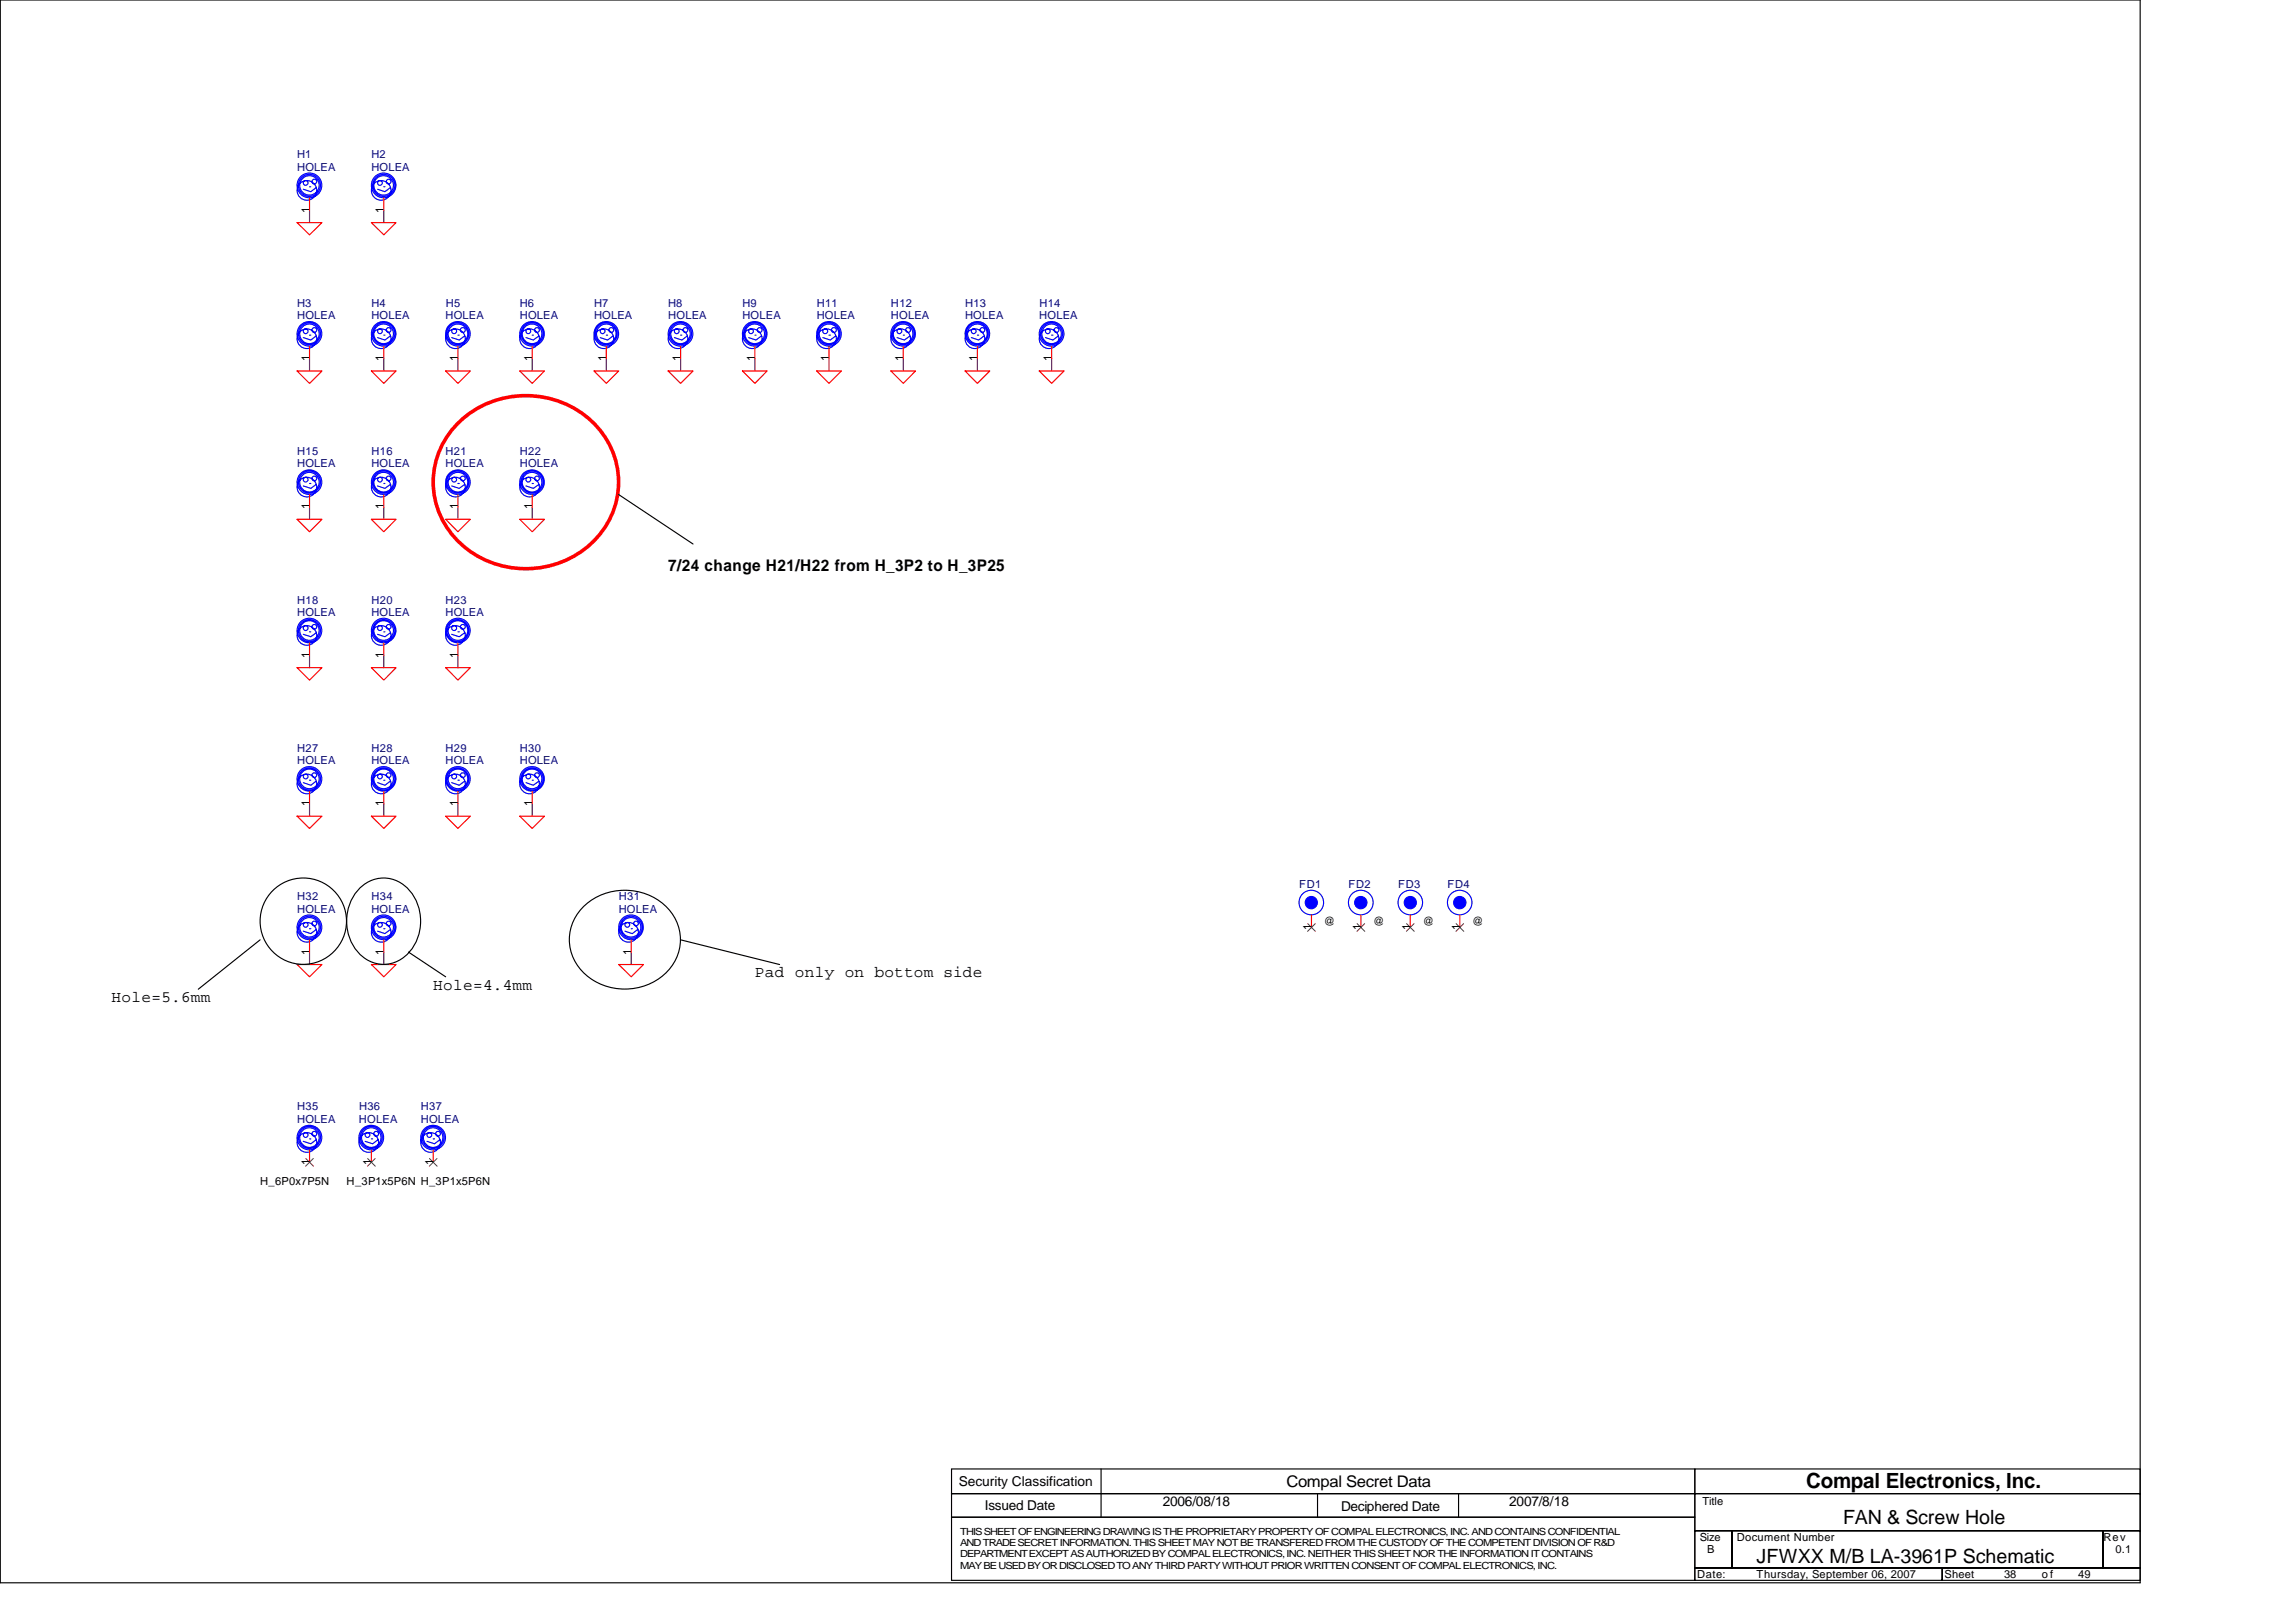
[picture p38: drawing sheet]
<svg xmlns="http://www.w3.org/2000/svg" width="297mm" height="210mm" viewBox="0 0 297 210" stroke-linecap="round" stroke-linejoin="round" font-family="sans-serif">
<defs><g id="words">
<text font-size="2.7" x="233.7" y="192.6">Compal Electronics, Inc.</text>
<g font-size="2.5">
<text x="238.5" y="197.2">FAN &amp; Screw Hole</text>
<text x="227.3" y="202.3">JFWXX M/B LA-3961P Schematic</text>
</g>
<g font-size="2.1">
<text x="86.4" y="73.9">7/24 change H21/H22 from H_3P2 to H_3P25</text>
<text x="14.4" y="129.7">Hole=5.6mm</text>
<text x="56" y="128.1">Hole=4.4mm</text>
<text x="97.7" y="126.5">Pad only on bottom side</text>
<text x="166.5" y="192.4">Compal Secret Data</text>
</g>
<g font-size="1.8">
<text x="124.1" y="192.3">Security Classification</text>
<text x="127.4" y="195.3">Issued Date</text>
<text x="150.4" y="194.9">2006/08/18</text>
<text x="173.5" y="195.5">Deciphered Date</text>
<text x="195.3" y="194.9">2007/8/18</text>
</g>
<g font-size="1.4" fill="#000080">
<text x="38.4" y="20.5">H1</text>
<text x="38.4" y="22.1">HOLEA</text>
<text x="48" y="20.5">H2</text>
<text x="48" y="22.1">HOLEA</text>
<text x="38.4" y="39.7">H3</text>
<text x="38.4" y="41.3">HOLEA</text>
<text x="48" y="39.7">H4</text>
<text x="48" y="41.3">HOLEA</text>
<text x="57.7" y="41.3">HOLEA</text>
<text x="57.7" y="39.7">H5</text>
<text x="67.2" y="39.7">H6</text>
<text x="67.2" y="41.3">HOLEA</text>
<text x="76.9" y="39.7">H7</text>
<text x="76.9" y="41.3">HOLEA</text>
<text x="86.4" y="39.7">H8</text>
<text x="86.4" y="41.3">HOLEA</text>
<text x="96.1" y="39.7">H9</text>
<text x="96.1" y="41.3">HOLEA</text>
<text x="105.7" y="39.7">H11</text>
<text x="105.7" y="41.3">HOLEA</text>
<text x="115.2" y="41.3">HOLEA</text>
<text x="115.3" y="39.7">H12</text>
<text x="124.9" y="39.7">H13</text>
<text x="124.9" y="41.3">HOLEA</text>
<text x="134.4" y="41.3">HOLEA</text>
<text x="134.5" y="39.7">H14</text>
<text x="38.5" y="58.9">H15</text>
<text x="48.1" y="58.9">H16</text>
<text x="57.7" y="58.9">H21</text>
<text x="67.3" y="58.9">H22</text>
<text x="38.4" y="60.5">HOLEA</text>
<text x="48" y="60.5">HOLEA</text>
<text x="57.7" y="60.5">HOLEA</text>
<text x="67.2" y="60.5">HOLEA</text>
<text x="38.4" y="79.7">HOLEA</text>
<text x="38.5" y="78.1">H18</text>
<text x="48" y="79.7">HOLEA</text>
<text x="48.1" y="78.1">H20</text>
<text x="57.7" y="78.1">H23</text>
<text x="57.7" y="79.7">HOLEA</text>
<text x="38.4" y="98.9">HOLEA</text>
<text x="38.5" y="97.3">H27</text>
<text x="48" y="98.9">HOLEA</text>
<text x="48.1" y="97.3">H28</text>
<text x="57.7" y="97.3">H29</text>
<text x="57.7" y="98.9">HOLEA</text>
<text x="67.2" y="98.9">HOLEA</text>
<text x="67.3" y="97.3">H30</text>
<text x="38.4" y="118.1">HOLEA</text>
<text x="38.5" y="116.5">H32</text>
<text x="48" y="118.1">HOLEA</text>
<text x="48.1" y="116.5">H34</text>
<text x="80" y="118.1">HOLEA</text>
<text x="80.1" y="116.5">H31</text>
<text x="168.1" y="114.9">FD1</text>
<text x="174.5" y="114.9">FD2</text>
<text x="180.9" y="114.9">FD3</text>
<text x="187.3" y="114.9">FD4</text>
<text x="38.5" y="143.7">H35</text>
<text x="46.5" y="143.7">H36</text>
<text x="54.5" y="143.7">H37</text>
<text x="38.4" y="145.3">HOLEA</text>
<text x="46.4" y="145.3">HOLEA</text>
<text x="54.4" y="145.3">HOLEA</text>
</g>
<g font-size="1.4">
<text x="40" y="27.5" transform="rotate(-90 40 27.5)">1</text>
<text x="49.6" y="27.5" transform="rotate(-90 49.6 27.5)">1</text>
<text x="40" y="46.7" transform="rotate(-90 40 46.7)">1</text>
<text x="49.6" y="46.7" transform="rotate(-90 49.6 46.7)">1</text>
<text x="59.2" y="46.7" transform="rotate(-90 59.2 46.7)">1</text>
<text x="68.8" y="46.7" transform="rotate(-90 68.8 46.7)">1</text>
<text x="78.4" y="46.7" transform="rotate(-90 78.4 46.7)">1</text>
<text x="88" y="46.7" transform="rotate(-90 88 46.7)">1</text>
<text x="97.6" y="46.7" transform="rotate(-90 97.6 46.7)">1</text>
<text x="107.2" y="46.7" transform="rotate(-90 107.2 46.7)">1</text>
<text x="116.8" y="46.7" transform="rotate(-90 116.8 46.7)">1</text>
<text x="126.4" y="46.7" transform="rotate(-90 126.4 46.7)">1</text>
<text x="136" y="46.7" transform="rotate(-90 136 46.7)">1</text>
<text x="40" y="65.9" transform="rotate(-90 40 65.9)">1</text>
<text x="49.6" y="65.9" transform="rotate(-90 49.6 65.9)">1</text>
<text x="59.2" y="65.9" transform="rotate(-90 59.2 65.9)">1</text>
<text x="68.8" y="65.9" transform="rotate(-90 68.8 65.9)">1</text>
<text x="40" y="85.1" transform="rotate(-90 40 85.1)">1</text>
<text x="49.6" y="85.1" transform="rotate(-90 49.6 85.1)">1</text>
<text x="59.2" y="85.1" transform="rotate(-90 59.2 85.1)">1</text>
<text x="40" y="104.3" transform="rotate(-90 40 104.3)">1</text>
<text x="49.6" y="104.3" transform="rotate(-90 49.6 104.3)">1</text>
<text x="59.2" y="104.3" transform="rotate(-90 59.2 104.3)">1</text>
<text x="68.8" y="104.3" transform="rotate(-90 68.8 104.3)">1</text>
<text x="171.3" y="119.7">@</text>
<text x="177.7" y="119.7">@</text>
<text x="184.1" y="119.7">@</text>
<text x="190.5" y="119.7">@</text>
<text x="40" y="123.5" transform="rotate(-90 40 123.5)">1</text>
<text x="49.6" y="123.5" transform="rotate(-90 49.6 123.5)">1</text>
<text x="81.6" y="123.5" transform="rotate(-90 81.6 123.5)">1</text>
<text x="169.6" y="120.3" transform="rotate(-90 169.6 120.3)">1</text>
<text x="176" y="120.3" transform="rotate(-90 176 120.3)">1</text>
<text x="182.4" y="120.3" transform="rotate(-90 182.4 120.3)">1</text>
<text x="188.8" y="120.3" transform="rotate(-90 188.8 120.3)">1</text>
<text x="33.7" y="153.3">H_6P0x7P5N</text>
<text x="40" y="150.7" transform="rotate(-90 40 150.7)">1</text>
<text x="44.8" y="153.3">H_3P1x5P6N H_3P1x5P6N</text>
<text x="48" y="150.7" transform="rotate(-90 48 150.7)">1</text>
<text x="56" y="150.7" transform="rotate(-90 56 150.7)">1</text>
<text x="220.2" y="194.8">Title</text>
<text x="219.9" y="199.4">Size</text>
<text x="220.9" y="201">B</text>
<text x="224.7" y="199.4">Document Number</text>
<text x="272.1" y="199.4">Rev</text>
<text x="273.7" y="201">0.1</text>
<text x="219.6" y="204.2">Date:</text>
<text x="227.3" y="204.2">Thursday, September 06, 2007</text>
<text x="251.6" y="204.2">Sheet</text>
<text x="259.3" y="204.2">38</text>
<text x="264.2" y="204.2">of</text>
<text x="268.9" y="204.2">49</text>
</g>
<g font-size="1.3">
<text x="124.2" y="198.6">THIS SHEET OF ENGINEERING DRAWING IS THE PROPRIETARY PROPERTY OF COMPAL ELECTRONICS, INC. AND CONTAINS CONFIDENTIAL</text>
<text x="124.2" y="200.1">AND TRADE SECRET INFORMATION. THIS SHEET MAY NOT BE TRANSFERED FROM THE CUSTODY OF THE COMPETENT DIVISION OF R&amp;D</text>
<text x="124.2" y="201.5">DEPARTMENT EXCEPT AS AUTHORIZED BY COMPAL ELECTRONICS, INC. NEITHER THIS SHEET NOR THE INFORMATION IT CONTAINS</text>
<text x="124.2" y="203">MAY BE USED BY OR DISCLOSED TO ANY THIRD PARTY WITHOUT PRIOR WRITTEN CONSENT OF COMPAL ELECTRONICS, INC.</text>
</g>
</g></defs>
<g fill="none" stroke="#000" stroke-width=".15">
<path d="M0 0h276.9v204.8h-276.9zM80 64l9.7 6.4M46.8 114.7a4.4 4.4 0 0 1 6.7 1.2 6.1 6.1 0 0 1-1.7 8.3 4.5 4.5 0 0 1-6.4-2.4 6.2 6.2 0 0 1 1.4-7.1zM75.4 117.4a7.7 7.7 0 0 1 12 1.5 6 6 0 0 1-2.6 8.1 7.6 7.6 0 0 1-10.5-2.7 5.9 5.9 0 0 1 1.1-6.9zM33.7 121.6l-8 6.4M52.8 123.2l4.9 3.2M88.1 121.6l12.8 3.2M123.1 190.1h96.2v3.2h-96.2zM123.1 193.3h96.2v3h-96.2zM123.1 196.3h96.2v8.2h-96.2zM142.4 190.1v6.2M170.5 193.3v3"/>
<path d="M188.7 193.3v3M219.3 190.1h57.6v3.2h-57.6zM219.3 193.3h57.6v4.8h-57.6zM219.3 198.1h4.8v4.8h-4.8zM224.1 198.1h48v4.8h-48zM272.1 198.1h4.8v4.8h-4.8zM219.3 202.9h32v1.6h-32zM251.3 202.9h25.6v1.6h-25.6z"/>
<circle cx="39.2" cy="119.2" r="5.6"/>
</g>
<g fill="none" stroke="#800040" stroke-width=".15">
<path d="M40 27.2v1.6M49.7 27.2v1.6M40 46.4v1.6M49.7 46.4v1.6M59.2 46.4v1.6M68.9 46.4v1.6M78.4 46.4v1.6M88.1 46.4v1.6M97.7 46.4v1.6M107.2 46.4v1.6M116.9 46.4v1.6M126.4 46.4v1.6"/>
<path d="M136.1 46.4v1.6M40 65.6v1.6M49.7 65.6v1.6M59.2 65.6v1.6M68.9 65.6v1.6M40 84.8v1.6M49.7 84.8v1.6M59.2 84.8v1.6M40 104v1.6M49.7 104v1.6M59.2 104v1.6M68.9 104v1.6"/>
<path d="M40 123.2v1.6M49.7 123.2v1.6M81.7 123.2v1.6"/>
</g>
<g fill="none" stroke="#f00" stroke-width=".15">
<path d="M38.4 28.8h3.3l-1.7 1.6zM40 25.6v1.6M48 28.8h3.2l-1.5 1.6zM49.7 25.6v1.6M38.4 48h3.3l-1.7 1.6zM40 44.8v1.6M48 48h3.2l-1.5 1.6zM49.7 44.8v1.6M57.7 48h3.2l-1.7 1.6zM59.2 44.8v1.6M67.2 48h3.2l-1.5 1.6zM68.9 44.8v1.6"/>
<path d="M76.9 48h3.1l-1.6 1.6zM78.4 44.8v1.6M86.4 48h3.3l-1.6 1.6zM88.1 44.8v1.6M96.1 48h3.1l-1.5 1.6zM97.7 44.8v1.6M105.7 48h3.2l-1.7 1.6zM107.2 44.8v1.6M115.2 48h3.2l-1.5 1.6zM116.9 44.8v1.6M124.9 48h3.2l-1.7 1.6zM126.4 44.8v1.6"/>
<path d="M134.4 48h3.3l-1.6 1.6zM136.1 44.8v1.6M38.4 67.2h3.3l-1.7 1.6zM40 64v1.6M48 67.2h3.2l-1.5 1.6zM49.7 64v1.6M57.7 67.2h3.2l-1.7 1.6zM59.2 64v1.6M67.2 67.2h3.2l-1.5 1.6zM68.9 64v1.6M38.4 86.4h3.3l-1.7 1.6zM40 83.2v1.6"/>
<path d="M48 86.4h3.2l-1.5 1.6zM49.7 83.2v1.6M57.7 86.4h3.2l-1.7 1.6zM59.2 83.2v1.6M38.4 105.6h3.3l-1.7 1.6zM40 102.4v1.6M48 105.6h3.2l-1.5 1.6zM49.7 102.4v1.6M57.7 105.6h3.2l-1.7 1.6zM59.2 102.4v1.6M67.2 105.6h3.2l-1.5 1.6zM68.9 102.4v1.6"/>
<path d="M169.7 118.4v1.6M176.1 118.4v1.6M182.5 118.4v1.6M188.9 118.4v1.6M38.4 124.8h3.3l-1.7 1.6zM40 121.6v1.6M48 124.8h3.2l-1.5 1.6zM49.7 121.6v1.6M80 124.8h3.2l-1.5 1.6zM81.7 121.6v1.6M40 148.8v1.6M48 148.8v1.6"/>
<path d="M56 148.8v1.6"/>
</g>
<path d="M59.6 54.5a12.5 12.5 0 0 1 18.6 1.9 10.8 10.8 0 0 1-3.7 15.5 12.4 12.4 0 0 1-17.2-4.6 10.7 10.7 0 0 1 2.3-12.8z" fill="none" stroke="#f00" stroke-width=".47"/>
<g fill="none" stroke="#00f" stroke-width=".15">
<path d="M40 24.2h.2M40.8 24.3l-.6 .5-1-.3M49.7 24.2h.1M50.4 24.3l-.6 .5-1-.3M40 43.4h.2M40.8 43.5l-.6 .5-1-.3M49.7 43.4h.1M50.4 43.5l-.6 .5-1-.3M59.2 43.4h.2M60 43.5l-.6 .5-1-.3M68.9 43.4h.1M69.7 43.5l-.7 .5-1-.3"/>
<path d="M78.4 43.4h.2M79.2 43.5l-.6 .5-.9-.3M88.1 43.4h.1M88.9 43.5l-.7 .5-1-.3M97.7 43.4h.1M98.4 43.5l-.6 .5-.9-.3M107.2 43.4h.2M108.1 43.5l-.7 .5-1-.3M116.9 43.4h.1M117.7 43.5l-.7 .5-.9-.3M126.4 43.4h.2M127.3 43.5l-.7 .5-.9-.3"/>
<path d="M136.1 43.4h.1M136.9 43.5l-.7 .5-.9-.3M40 62.6h.2M40.8 62.7l-.6 .5-1-.3M49.7 62.6h.1M50.4 62.7l-.6 .5-1-.3M59.2 62.6h.2M60 62.7l-.6 .5-1-.3M68.9 62.6h.1M69.7 62.7l-.7 .5-1-.3M40 81.8h.2M40.8 81.9l-.6 .5-1-.3"/>
<path d="M49.7 81.8h.1M50.4 81.9l-.6 .5-1-.3M59.2 81.8h.2M60 81.9l-.6 .5-1-.3M40 101h.2M40.8 101.1l-.6 .5-1-.3M49.7 101h.1M50.4 101.1l-.6 .5-1-.3M59.2 101h.2M60 101.1l-.6 .5-1-.3M68.9 101h.1M69.7 101.1l-.7 .5-1-.3"/>
<path d="M40 120.2h.2M40.8 120.3l-.6 .5-1-.3M49.7 120.2h.1M50.4 120.3l-.6 .5-1-.3M81.7 120.2h.1M82.4 120.3l-.6 .5-.9-.3M40 147.4h.2M40.8 147.5l-.6 .5-1-.3M48 147.4h.2M48.8 147.5l-.6 .5-1-.3M56 147.4h.2M56.9 147.5l-.7 .5-1-.3"/>
<circle cx="39.5" cy="23.7" r=".31"/>
<circle cx="39.7" cy="24.6" r="1.27"/>
<circle cx="40" cy="24" r="1.6"/>
<circle cx="40" cy="24" r="1.26"/>
<circle cx="40" cy="24" r="1.43"/>
<circle cx="40.7" cy="23.5" r=".31"/>
<circle cx="49.2" cy="23.7" r=".31"/>
<circle cx="49.3" cy="24.6" r="1.27"/>
<circle cx="49.6" cy="24" r="1.6"/>
<circle cx="49.6" cy="24" r="1.27"/>
<circle cx="49.6" cy="24" r="1.43"/>
<circle cx="50.3" cy="23.5" r=".31"/>
<circle cx="39.5" cy="42.9" r=".31"/>
<circle cx="39.7" cy="43.8" r="1.27"/>
<circle cx="40" cy="43.2" r="1.27"/>
<circle cx="40" cy="43.2" r="1.43"/>
<circle cx="40" cy="43.2" r="1.6"/>
<circle cx="40.7" cy="42.7" r=".32"/>
<circle cx="49.2" cy="42.9" r=".31"/>
<circle cx="49.3" cy="43.8" r="1.27"/>
<circle cx="49.6" cy="43.2" r="1.27"/>
<circle cx="49.6" cy="43.2" r="1.59"/>
<circle cx="49.6" cy="43.2" r="1.43"/>
<circle cx="50.3" cy="42.7" r=".32"/>
<circle cx="58.8" cy="42.9" r=".31"/>
<circle cx="58.9" cy="43.8" r="1.27"/>
<circle cx="59.2" cy="43.2" r="1.43"/>
<circle cx="59.2" cy="43.2" r="1.27"/>
<circle cx="59.2" cy="43.2" r="1.59"/>
<circle cx="59.9" cy="42.7" r=".32"/>
<circle cx="68.4" cy="42.9" r=".31"/>
<circle cx="68.5" cy="43.8" r="1.27"/>
<circle cx="68.8" cy="43.2" r="1.27"/>
<circle cx="68.8" cy="43.2" r="1.59"/>
<circle cx="68.8" cy="43.2" r="1.43"/>
<circle cx="69.5" cy="42.7" r=".32"/>
<circle cx="78" cy="42.9" r=".31"/>
<circle cx="78.1" cy="43.8" r="1.27"/>
<circle cx="78.4" cy="43.2" r="1.43"/>
<circle cx="78.4" cy="43.2" r="1.27"/>
<circle cx="78.4" cy="43.2" r="1.59"/>
<circle cx="79.1" cy="42.7" r=".32"/>
<circle cx="87.6" cy="42.9" r=".31"/>
<circle cx="87.7" cy="43.8" r="1.27"/>
<circle cx="88" cy="43.2" r="1.27"/>
<circle cx="88" cy="43.2" r="1.43"/>
<circle cx="88" cy="43.2" r="1.6"/>
<circle cx="88.7" cy="42.7" r=".32"/>
<circle cx="97.2" cy="42.9" r=".31"/>
<circle cx="97.3" cy="43.8" r="1.27"/>
<circle cx="97.6" cy="43.2" r="1.27"/>
<circle cx="97.6" cy="43.2" r="1.59"/>
<circle cx="97.6" cy="43.2" r="1.43"/>
<circle cx="98.3" cy="42.7" r=".32"/>
<circle cx="106.8" cy="42.9" r=".31"/>
<circle cx="106.9" cy="43.8" r="1.27"/>
<circle cx="107.2" cy="43.2" r="1.43"/>
<circle cx="107.2" cy="43.2" r="1.27"/>
<circle cx="107.2" cy="43.2" r="1.59"/>
<circle cx="107.9" cy="42.7" r=".32"/>
<circle cx="116.4" cy="42.9" r=".31"/>
<circle cx="116.5" cy="43.8" r="1.27"/>
<circle cx="116.8" cy="43.2" r="1.27"/>
<circle cx="116.8" cy="43.2" r="1.59"/>
<circle cx="116.8" cy="43.2" r="1.43"/>
<circle cx="117.5" cy="42.7" r=".32"/>
<circle cx="126" cy="42.9" r=".31"/>
<circle cx="126.1" cy="43.8" r="1.27"/>
<circle cx="126.4" cy="43.2" r="1.43"/>
<circle cx="126.4" cy="43.2" r="1.27"/>
<circle cx="126.4" cy="43.2" r="1.59"/>
<circle cx="127.1" cy="42.7" r=".32"/>
<circle cx="135.6" cy="42.9" r=".31"/>
<circle cx="135.7" cy="43.8" r="1.27"/>
<circle cx="136" cy="43.2" r="1.27"/>
<circle cx="136" cy="43.2" r="1.43"/>
<circle cx="136" cy="43.2" r="1.6"/>
<circle cx="136.7" cy="42.7" r=".32"/>
<circle cx="39.5" cy="62.1" r=".31"/>
<circle cx="39.7" cy="63" r="1.27"/>
<circle cx="40" cy="62.4" r="1.27"/>
<circle cx="40" cy="62.4" r="1.43"/>
<circle cx="40" cy="62.4" r="1.6"/>
<circle cx="40.7" cy="61.9" r=".31"/>
<circle cx="49.2" cy="62.1" r=".31"/>
<circle cx="49.3" cy="63" r="1.27"/>
<circle cx="49.6" cy="62.4" r="1.27"/>
<circle cx="49.6" cy="62.4" r="1.59"/>
<circle cx="49.6" cy="62.4" r="1.43"/>
<circle cx="50.3" cy="61.9" r=".31"/>
<circle cx="58.8" cy="62.1" r=".31"/>
<circle cx="58.9" cy="63" r="1.27"/>
<circle cx="59.2" cy="62.4" r="1.43"/>
<circle cx="59.2" cy="62.4" r="1.27"/>
<circle cx="59.2" cy="62.4" r="1.59"/>
<circle cx="59.9" cy="61.9" r=".31"/>
<circle cx="68.4" cy="62.1" r=".31"/>
<circle cx="68.5" cy="63" r="1.27"/>
<circle cx="68.8" cy="62.4" r="1.27"/>
<circle cx="68.8" cy="62.4" r="1.59"/>
<circle cx="68.8" cy="62.4" r="1.43"/>
<circle cx="69.5" cy="61.9" r=".31"/>
<circle cx="39.5" cy="81.3" r=".32"/>
<circle cx="39.7" cy="82.2" r="1.27"/>
<circle cx="40" cy="81.6" r="1.27"/>
<circle cx="40" cy="81.6" r="1.43"/>
<circle cx="40" cy="81.6" r="1.6"/>
<circle cx="40.7" cy="81.1" r=".31"/>
<circle cx="49.1" cy="81.3" r=".32"/>
<circle cx="49.3" cy="82.2" r="1.27"/>
<circle cx="49.6" cy="81.6" r="1.27"/>
<circle cx="49.6" cy="81.6" r="1.59"/>
<circle cx="49.6" cy="81.6" r="1.43"/>
<circle cx="50.3" cy="81.1" r=".31"/>
<circle cx="58.8" cy="81.3" r=".32"/>
<circle cx="58.9" cy="82.2" r="1.27"/>
<circle cx="59.2" cy="81.6" r="1.43"/>
<circle cx="59.2" cy="81.6" r="1.27"/>
<circle cx="59.2" cy="81.6" r="1.59"/>
<circle cx="59.9" cy="81.1" r=".31"/>
<circle cx="39.5" cy="119.7" r=".31"/>
<circle cx="39.5" cy="100.5" r=".31"/>
<circle cx="39.7" cy="101.4" r="1.27"/>
<circle cx="40" cy="100.8" r="1.27"/>
<circle cx="40" cy="100.8" r="1.43"/>
<circle cx="40" cy="100.8" r="1.6"/>
<circle cx="40.7" cy="100.3" r=".31"/>
<circle cx="40.7" cy="119.5" r=".31"/>
<circle cx="49.2" cy="119.7" r=".31"/>
<circle cx="49.2" cy="100.5" r=".31"/>
<circle cx="49.3" cy="101.4" r="1.27"/>
<circle cx="49.6" cy="100.8" r="1.27"/>
<circle cx="49.6" cy="100.8" r="1.59"/>
<circle cx="49.6" cy="100.8" r="1.43"/>
<circle cx="50.3" cy="100.3" r=".31"/>
<circle cx="50.3" cy="119.5" r=".31"/>
<circle cx="58.8" cy="100.5" r=".31"/>
<circle cx="58.9" cy="101.4" r="1.27"/>
<circle cx="59.2" cy="100.8" r="1.43"/>
<circle cx="59.2" cy="100.8" r="1.27"/>
<circle cx="59.2" cy="100.8" r="1.59"/>
<circle cx="59.9" cy="100.3" r=".31"/>
<circle cx="68.4" cy="100.5" r=".31"/>
<circle cx="68.5" cy="101.4" r="1.27"/>
<circle cx="68.8" cy="100.8" r="1.27"/>
<circle cx="68.8" cy="100.8" r="1.59"/>
<circle cx="68.8" cy="100.8" r="1.43"/>
<circle cx="69.5" cy="100.3" r=".31"/>
<circle cx="81.2" cy="119.7" r=".31"/>
<circle cx="82.3" cy="119.5" r=".31"/>
<circle cx="169.6" cy="116.8" r="1.59"/>
<circle cx="176.1" cy="116.8" r="1.6"/>
<circle cx="182.5" cy="116.8" r="1.59"/>
<circle cx="188.8" cy="116.8" r="1.59"/>
<circle cx="39.7" cy="120.6" r="1.27"/>
<circle cx="40" cy="120" r="1.6"/>
<circle cx="40" cy="120" r="1.26"/>
<circle cx="40" cy="120" r="1.43"/>
<circle cx="49.3" cy="120.6" r="1.27"/>
<circle cx="49.6" cy="120" r="1.6"/>
<circle cx="49.6" cy="120" r="1.27"/>
<circle cx="49.6" cy="120" r="1.43"/>
<circle cx="81.3" cy="120.6" r="1.27"/>
<circle cx="81.6" cy="120" r="1.6"/>
<circle cx="81.6" cy="120" r="1.27"/>
<circle cx="81.6" cy="120" r="1.43"/>
<circle cx="39.5" cy="146.9" r=".31"/>
<circle cx="39.7" cy="147.8" r="1.27"/>
<circle cx="40" cy="147.2" r="1.27"/>
<circle cx="40" cy="147.2" r="1.43"/>
<circle cx="40" cy="147.2" r="1.6"/>
<circle cx="40.7" cy="146.7" r=".32"/>
<circle cx="47.5" cy="146.9" r=".31"/>
<circle cx="47.7" cy="147.8" r="1.27"/>
<circle cx="48" cy="147.2" r="1.27"/>
<circle cx="48" cy="147.2" r="1.43"/>
<circle cx="48" cy="147.2" r="1.6"/>
<circle cx="48.7" cy="146.7" r=".32"/>
<circle cx="55.5" cy="146.9" r=".31"/>
<circle cx="55.7" cy="147.8" r="1.27"/>
<circle cx="56" cy="147.2" r="1.27"/>
<circle cx="56" cy="147.2" r="1.43"/>
<circle cx="56" cy="147.2" r="1.6"/>
<circle cx="56.7" cy="146.7" r=".32"/>
</g>
<g fill="none" stroke="#804000" stroke-width=".13">
<path d="M169.2 119.5l1 1M170.2 119.5l-1 1M175.6 119.5l1 1M176.5 119.5l-.9 1M182 119.5l1 1M182.9 119.5l-1 1M188.4 119.5l1 1M189.4 119.5l-1 1M39.6 149.9l1 1M40.5 149.9l-1 1M47.6 149.9l1 1M48.5 149.9l-1 1"/>
<path d="M55.6 149.9l1 1M56.5 149.9l-1 1"/>
</g>
<g fill="#00f" stroke="#00f" stroke-width=".15">
<circle cx="188.9" cy="116.8" r=".8"/>
<circle cx="182.4" cy="116.8" r=".79"/>
<circle cx="169.6" cy="116.8" r=".79"/>
<circle cx="176" cy="116.8" r=".8"/>
</g>
<use href="#words"/>
</svg>
